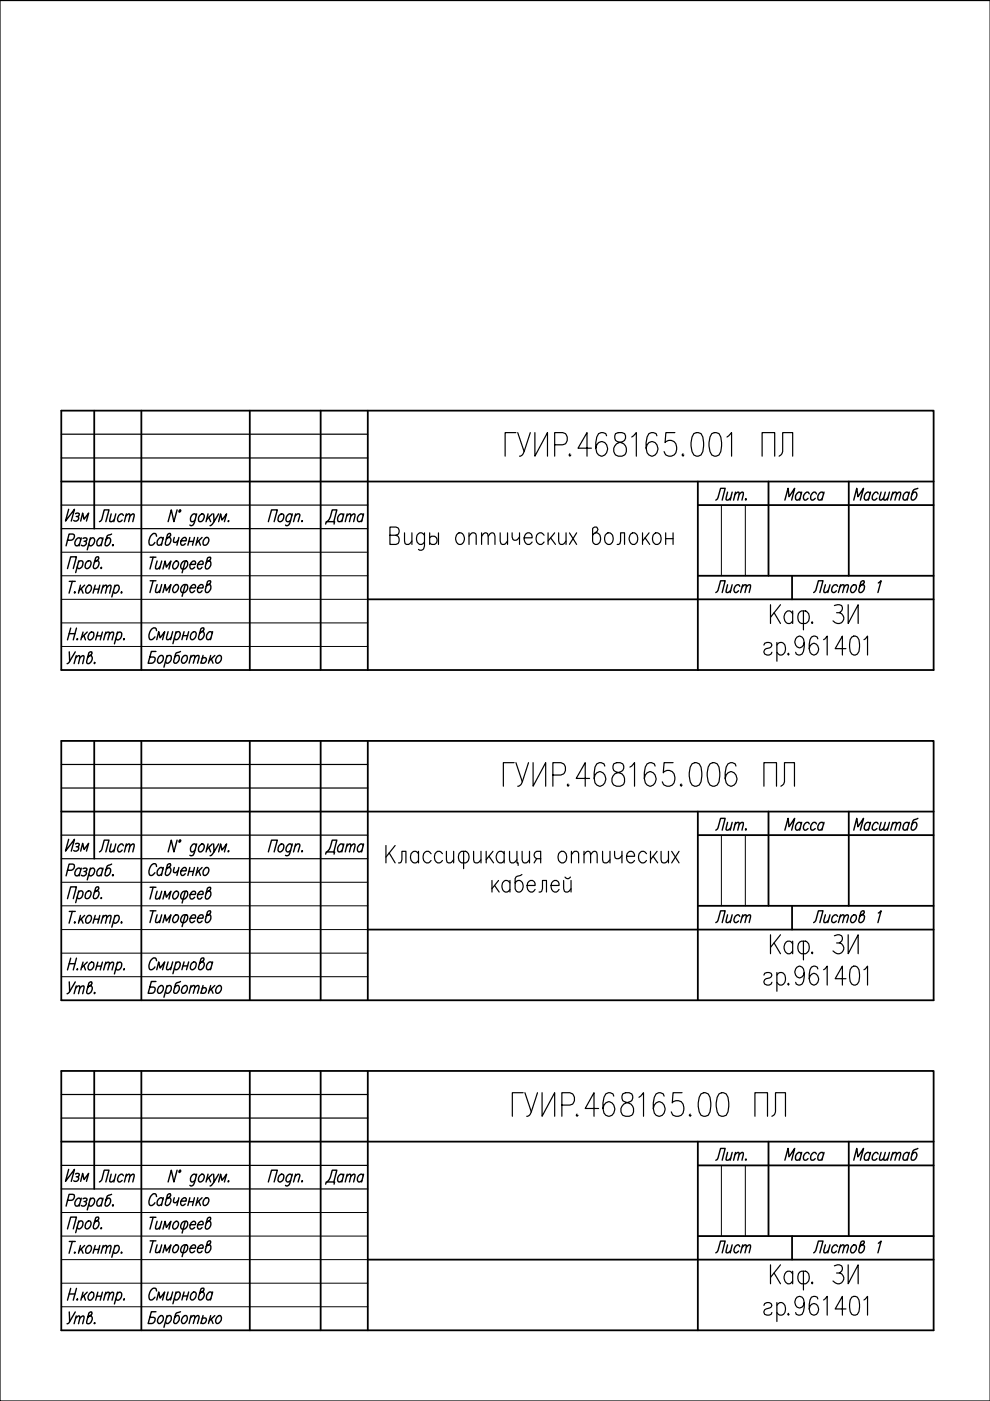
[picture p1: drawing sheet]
<svg xmlns="http://www.w3.org/2000/svg" width="210mm" height="297mm" viewBox="0 0 210 297" stroke-linecap="round" stroke-linejoin="round" font-family="sans-serif">
<defs><g id="words">
<text font-size="9.3" x="105.8" y="98.1">ГУИР.468165.001 ПЛ</text>
<g font-size="8.8">
<text x="105.5" y="167.9">ГУИР.468165.006 ПЛ</text>
<text x="107.2" y="237.8">ГУИР.468165.00 ПЛ</text>
</g>
<text font-size="6.6" x="67.7" y="182.4">Дата</text>
<g font-size="6.2">
<text x="67.7" y="112.2">Дата</text>
<text x="67.7" y="252.2">Дата</text>
</g>
<g font-size="5.7">
<text x="150.6" y="107.2">Лит.</text>
<text x="165.1" y="107.2">Масса</text>
<text x="179.9" y="107.2">Масштаб</text>
<text x="12.7" y="111.8">Изм</text>
<text x="19.8" y="111.8">Лист</text>
<text x="150.6" y="127">Лист</text>
<text x="150.6" y="177.1">Лит.</text>
<text x="165.1" y="177.1">Масса</text>
<text x="179.9" y="177.1">Масштаб</text>
<text x="12.7" y="181.7">Изм</text>
<text x="19.8" y="181.7">Лист</text>
<text x="150.6" y="196.8">Лист</text>
<text x="12.7" y="251.5">Изм</text>
<text x="19.8" y="251.9">Лист</text>
<text x="150.6" y="247.3">Лит.</text>
<text x="165.1" y="247.3">Масса</text>
<text x="179.9" y="247.3">Масштаб</text>
<text x="150.6" y="266.7">Лист</text>
</g>
</g></defs>
<!-- layer: KONTUR -->
<path d="M0 .1h209.9v296.9h-209.9z" fill="none" stroke="#000" stroke-width=".25"/>
<g fill="none" stroke="#000" stroke-width=".38">
<path d="M13 87.1h185v55h-185zM20 87.1v25M30 87.1v55M53 87.1v55M68 87.1v55M78 87.1v55M13 102.1h185M148 102.1v40M148 107.1h50M162.9 102.1v20M180 102.1v20M78 127.1h120"/>
<path d="M148 122.1h50M167.9 122.1v5M13 157.1h185v55h-185zM20 157.1v25M30 157.1v55M53 157.1v55M68 157.1v55M78 157.1v55M13 172.1h185M148 172.1v40M148 177.1h50M162.9 172.1v20"/>
<path d="M180 172.1v20M78 197.1h120M148 192.1h50M167.9 192.1v5M13 227.1h185v55h-185zM20 227.1v25M30 227.1v55M53 227.1v55M68 227.1v55M78 227.1v55M13 242h185M148 242v40.1"/>
<path d="M148 247.1h50M162.9 242v20.1M180 242v20.1M78 267.1h120M148 262.1h50M167.9 262.1v5"/>
</g>
<g fill="none" stroke="#000" stroke-width=".21">
<path d="M13 117.1h65M153 107.3v14.8M158 107.3v14.8M13 127.1h65M13 122.1h65M13 137.1h65M13 132.1h65M153 177.3v14.8M158 177.3v14.8M13 197.1h65M13 192.1h65M13 187.1h65"/>
<path d="M13 207.1h65M13 202.1h65M13 257.1h65M153 247.3v14.8M158 247.3v14.8M13 267.1h65M13 262.1h65M13 277.1h65M13 272.1h65"/>
</g>
<g fill="none" stroke="#000" stroke-width=".3">
<path d="M14.3 114.5h.8a.74 .74 0 0 0 .6-.5 .74 .74 0 0 0-.2-.8h-.9l-.6 2.5M16.6 119.2a.63 .63 0 0 1 .9-.2 .93 .93 0 0 1 0 1.1 .93 .93 0 0 1-1 .3l-.2-.2M16.7 118.9l-.7 2.5M17.1 114.4l-.3-.4a1.05 1.05 0 0 0-.7 1.7h.3l.4-.4M17.2 114l-.4 1.7M17.6 114.2l.3-.2 .5 .2-.1 .5-.5 .1M18.1 114.8a.6 .6 0 0 1 0 .8 .6 .6 0 0 1-.9 0M18.3 119.2a.63 .63 0 0 1 .9-.2 .93 .93 0 0 1 0 1.1 .93 .93 0 0 1-1 .3l-.2-.2zM19.1 114.4l.4-.4h.3a1.05 1.05 0 0 1-.7 1.7l-.3-.4M19.2 114l-.7 2.6M20.4 118.9h.3a1.03 1.03 0 0 1-.7 1.7l-.2-.5 .5-1.8 .3-.2 .3 .1a.77 .77 0 0 1-.7 .8l-.2 .2M21.8 114.4l-.3-.4a1.02 1.02 0 0 0-.9 .7 1.02 1.02 0 0 0 .2 1h.2l.5-.4"/>
<path d="M21.8 114l-.4 1.7M23.7 113.2l-.7 .2-.4 .4-.3 1.5 .2 .4a1.05 1.05 0 0 0 .7-1.7h-.3l-.4 .4M23.8 115.6l.2-.1v.1l-.1 .1zM31.8 118.1h1.3M32.5 118.1l-.7 2.5M33.2 113.7l-.3-.6a1.6 1.6 0 0 0-1 2.5 .86 .86 0 0 0 1-.6M33.3 118.9l-.3 1.6 .4 .1 .6-.5M34.3 118.9l-.5 1.7M34.5 114.3l-.2-.4a.99 .99 0 0 0-.9 .6 .99 .99 0 0 0 .2 1.1l.4-.1 .3-.2M34.6 113.9l-.4 1.7M35.7 113.9h.3a.95 .95 0 0 1 .1 1.1 .95 .95 0 0 1-1 .5v-.4l.4-1.7 .4-.3 .3 .1a.86 .86 0 0 1-.7 .9l-.2 .2M36.9 119.3l.4-.4h.3a1.05 1.05 0 0 1-.7 1.7 .87 .87 0 0 1 0-1.3z"/>
<path d="M37 113.9l-.2 1 .4 .1 .6-.5M37.5 108.1l-.6 2.5-.6-2.5-.7 2.5M37.9 113.9l-.4 1.7M38.1 108.2l.2-.1-.3 .5zM38.4 114.7h1.1v-.5l-.2-.3a1.03 1.03 0 0 0-.7 1.7l.4-.1 .3-.2M38.6 119.3l.4-.4h.5a.98 .98 0 0 1 .1 1.3 .98 .98 0 0 1-1.2 .3 1.03 1.03 0 0 1 .2-1.2zM39.3 118.9l-.7 2.5M40 114.8h1M40.3 113.9l-.5 1.7M40.3 119.7h1.1v-.5l-.2-.3a1.05 1.05 0 0 0-.7 1.7h.3l.5-.3M41.2 113.9l-.4 1.7M41.6 109.3l-.1-.2a.87 .87 0 0 0-1 .2 .87 .87 0 0 0-.1 1l.1 .2a.63 .63 0 0 0 .9-.2"/>
<path d="M41.7 109l-.5 1.9a.72 .72 0 0 1-.8 .5l-.1-.1M42 119.7h1l.1-.5-.3-.3a1.05 1.05 0 0 0-.7 1.7h.3l.4-.3M42 113.9l-.5 1.7M42.1 114.7l.4 .9M42.3 109.3l.5-.3h.3a1.03 1.03 0 0 1-.8 1.6 .84 .84 0 0 1 0-1.3zM42.8 113.9l-1.1 1.2M43.5 114.1l.5-.2a.95 .95 0 0 1 .1 1.1 .95 .95 0 0 1-1 .5 1.24 1.24 0 0 1 .4-1.4zM44.1 109l-.4 1.6M44.2 118.9h.2a1.02 1.02 0 0 1 .2 1.1 1.02 1.02 0 0 1-.9 .6l-.2-.5 .5-1.8 .3-.2 .4 .1a.78 .78 0 0 1-.7 .9l-.3 .2M44.3 109.7l.4 .9M45 109l-1.2 1.1M45.3 109l.1 1.6 1-1.6"/>
<path d="M45.4 110.6l-.4 .5-.5 .3M46.4 110.6l.4-1.6 .3 1.3 .9-1.3-.4 1.6M48.3 110.5l.2-.1v.1zM56.9 110.6l.7-2.5h1.2l-.7 2.5M59.2 109.3l.2-.2a.44 .44 0 0 1 .5-.2 .44 .44 0 0 1 .3 .4v.4a.79 .79 0 0 1-1.1 .8l-.2-.2zM61.9 109.3l-.1-.2a.79 .79 0 0 0-1.1 .8v.6a.63 .63 0 0 0 .9-.2M62 109l-.5 1.9a.73 .73 0 0 1-.8 .5l-.2-.1M62.6 109.4l.5-.4 .4 .1-.3 1.5M62.7 109l-.5 1.6M64 110.5l.1-.1v.1zM14.3 120.6l.7-2.5h1.2l-.7 2.5M14.6 134.4h1.3"/>
<path d="M14.7 138.2l.1 2M14.7 123.3h1.3M15 133.2l-.7 2.5M15.3 123.3l-.7 2.5M15.7 125.6l.2-.1-.1 .3zM16 138.2l-1.4 2.2-.4 .3M16 139.5l.6-.5 .3 .1-.3 1.6M16.2 139l-.5 1.7M16.2 133.2l-.7 2.5M16.3 135.5l.1-.1-.1 .3zM16.9 139.5l.6-.5 .3 .1-.3 1.6M17.1 124.1l-.5 1.7"/>
<path d="M17.2 124.8l.4 1M17.6 134l-.5 1.7M17.8 134.7l.3 1M17.9 124.1l-1.1 1.2M18.5 134l-1.2 1.2M18.6 124.2l.5-.1a1.05 1.05 0 0 1-.7 1.7 1.06 1.06 0 0 1 .2-1.6zM18.9 134.4a.63 .63 0 0 1 .9-.3 1.1 1.1 0 0 1-.9 1.6 .84 .84 0 0 1 0-1.3zM19 139h.3a1.05 1.05 0 0 1-.7 1.7l-.2-.1v-.4l.4-1.8 .4-.2 .3 .1a.79 .79 0 0 1-.7 .8l-.2 .3M20 124.9h1M20.2 124.1l-.5 1.7M20.5 134.8h1M20.7 134l-.4 1.7"/>
<path d="M21.2 124.1l-.5 1.7M21.5 120.3l-.1 .3zM21.7 134l-.4 1.7M21.8 124.6l.6-.5 .2 .1-.2 1.6M21.9 124.1l-.5 1.7M22.3 134.5l.3-.4h.6l-.3 1.6M22.4 134l-.4 1.7M22.6 124.6l.6-.5 .3 .1-.3 1.6M23.2 134.5l.3-.4h.6l-.4 1.6M24.3 124.4l.4-.3h.3a1.05 1.05 0 0 1-.7 1.7l-.3-.4M24.4 124.1l-.7 2.5M24.8 134.4a.63 .63 0 0 1 .9-.3 .93 .93 0 0 1 0 1.1 .93 .93 0 0 1-1 .3l-.1-.2"/>
<path d="M24.9 134l-.6 2.5M25.7 125.6l.1-.1 .1 .1-.2 .2zM26.2 135.5l.1-.1-.1 .3zM31.8 123.1h1.3M32.5 123.1l-.7 2.5M33.1 138.1h-1l-.7 2.5h.8a.75 .75 0 0 0 .6-.5 .75 .75 0 0 0-.2-.8h-.8M33.2 133.7l-.1-.2a.66 .66 0 0 0-.7-.4 .66 .66 0 0 0-.5 .6 1.45 1.45 0 0 0 0 1.9 1 1 0 0 0 1-.6M33.2 135.6l.5-1.7 .3 1.3 .9-1.3-.4 1.7M33.3 123.9l-.3 1.6 .4 .1 .6-.5M33.9 139.1l.5-.1a.99 .99 0 0 1 .1 1 .99 .99 0 0 1-.8 .6 1.03 1.03 0 0 1 .2-1.5zM34.3 123.9l-.5 1.7M34.5 120.6l.5-1.7 .3 1.4 .9-1.4-.4 1.7"/>
<path d="M34.5 125.6l.5-1.7 .3 1.4 .9-1.4-.4 1.7M35.3 139.3a.63 .63 0 0 1 .9-.2 1.1 1.1 0 0 1-.9 1.5l-.2-.3M35.4 139l-.6 2.5M35.6 133.9l-.3 1.6 .4 .1 .6-.4M36.6 133.9l-.4 1.7M36.9 124.3l.4-.4h.3a1.05 1.05 0 0 1-.7 1.7 .87 .87 0 0 1 0-1.3zM37.2 134.3l.5-.4h.2a1.02 1.02 0 0 1 .2 1.1 1.02 1.02 0 0 1-.9 .6l-.2-.4M37.3 133.9l-.6 2.6M38.3 138.1l-1 .4-.5 1.7 .1 .3a.87 .87 0 0 0 1-.2 .87 .87 0 0 0 .1-1l-.1-.2a.63 .63 0 0 0-.9 .2M38.6 124.3l.4-.4h.5a.98 .98 0 0 1 .1 1.3 .98 .98 0 0 1-1.2 .3 1.03 1.03 0 0 1 .2-1.2zM38.8 134.8h1M39 139.1l.5-.1a.99 .99 0 0 1 .1 1 .99 .99 0 0 1-.9 .6 1.03 1.03 0 0 1 .3-1.5z"/>
<path d="M39 133.9l-.4 1.7M39.3 123.9l-.7 2.5M40 133.9l-.5 1.7M40.3 124.7h1.1v-.5l-.2-.3a1.05 1.05 0 0 0-.7 1.7h.3l.5-.3M40.4 139.4l.4-.3h.5l-.3 1.5M40.5 139l-.4 1.6M40.6 134.3l.5-.4h.2a1.02 1.02 0 0 1 .2 1.1 1.02 1.02 0 0 1-.9 .6 .82 .82 0 0 1 0-1.3zM41.3 139.4l.4-.3h.5l-.3 1.5M42 124.7h1l.1-.5-.3-.3a1.05 1.05 0 0 0-.7 1.7h.3l.4-.3M42.8 133.9h.3a1.05 1.05 0 0 1-.8 1.7l-.2-.4 .5-1.9 .3-.2 .3 .2a.77 .77 0 0 1-.7 .8l-.2 .2M42.8 139.6a.53 .53 0 0 1 .9-.1 .53 .53 0 0 1-.1 .9l-.4 .2h-.4l-.1-.2M43.1 139l-.5 1.6"/>
<path d="M44.2 123.9h.2a1.02 1.02 0 0 1 .2 1.1 1.02 1.02 0 0 1-.9 .6l-.2-.5 .5-1.8 .3-.2 .4 .1a.78 .78 0 0 1-.7 .9l-.3 .2M44.7 139l-.5 1.6M44.8 139.6l.4 1M45 134.3l-.3-.4a1.02 1.02 0 0 0-.8 .6 1.02 1.02 0 0 0 .1 1.1h.3l.4-.4M45.1 133.9l-.5 1.7M45.6 139l-1.3 1.2M46 139.3l.2-.2 .5-.1a.99 .99 0 0 1 .2 1 .99 .99 0 0 1-.9 .6 .84 .84 0 0 1 0-1.3zM172.5 125.6l.5-.4 .5-2.1h1l-.7 2.5M175 124l-.3 1.5 .4 .1 .5-.4M176 124l-.5 1.6M177.6 124.3l-.1-.2a.92 .92 0 0 0-1.1 .4 .92 .92 0 0 0 .2 1.1h.3l.4-.3M178.1 124.4l.3-.3h.6l-.4 1.5"/>
<path d="M178.2 124l-.4 1.6M179 124.4l.3-.3h.6l-.4 1.5M180.6 124.3a.63 .63 0 0 1 .9-.2 1.1 1.1 0 0 1-.9 1.5 .87 .87 0 0 1 0-1.3zM182.8 124h.2a.99 .99 0 0 1 .2 1 .99 .99 0 0 1-.9 .6l-.2-.4 .4-1.9 .4-.2 .3 .2a.77 .77 0 0 1-.7 .8l-.2 .2M186.2 123.6l.6-.5-.7 2.5M20.1 140.4l-.1 .3zM37.5 178.1l-.6 2.5-.6-2.5-.7 2.5M38.1 178.1h.2l-.3 .5zM41.6 179.3l-.2-.4a1.02 1.02 0 0 0-.9 .6 1.02 1.02 0 0 0 .1 1.1h.3l.5-.4M41.7 178.9l-.7 2.3-.3 .2-.4-.1M42.3 179.3l.5-.4h.3a1.05 1.05 0 0 1-.8 1.7 .87 .87 0 0 1 0-1.3zM44.1 178.9l-.4 1.7"/>
<path d="M44.3 179.6l.4 1M45 178.9l-1.2 1.2M45.3 178.9l.1 1.7 1-1.7M59.2 179.3l.4-.4h.3a1.02 1.02 0 0 1 .2 1.1 1.02 1.02 0 0 1-.9 .6 .82 .82 0 0 1 0-1.3zM61.9 179.3l-.3-.4a1.02 1.02 0 0 0-.9 .6 1.02 1.02 0 0 0 .2 1.1h.3l.4-.4M62 178.9l-.7 2.3-.3 .2-.5-.1M62.6 179.4l.5-.5 .4 .2-.3 1.5M62.7 178.9l-.5 1.7M14.3 190.5l.7-2.5h1.2l-.7 2.5M14.3 184.5h.8a.73 .73 0 0 0 .6-.5 .73 .73 0 0 0-.2-.8h-.9l-.6 2.5M14.7 193.2h1.3M15.3 193.2l-.7 2.5"/>
<path d="M15.7 195.6l.2-.1-.1 .2zM16.6 189.2l.2-.2a.44 .44 0 0 1 .5-.1 .44 .44 0 0 1 .3 .3v.4a.79 .79 0 0 1-1.1 .8l-.2-.2M16.7 188.9l-.7 2.5M17.1 194.1l-.5 1.6M17.1 184.4l-.1-.2a.92 .92 0 0 0-1 .3 .92 .92 0 0 0 0 1.1 .53 .53 0 0 0 .8-.2M17.2 184.1l-.4 1.6M17.2 194.8l.4 .9M17.6 184.2l.3-.1 .5 .1-.1 .4-.5 .2M17.9 194.1l-1.1 1.2M18.1 184.8l.2 .2a.66 .66 0 0 1-.3 .6 .66 .66 0 0 1-.8 0M18.3 189.2l.2-.2a.44 .44 0 0 1 .5-.1 .44 .44 0 0 1 .3 .3v.4a.83 .83 0 0 1-1.1 .8l-.2-.2zM18.6 194.2l.5-.1a1.03 1.03 0 0 1-.7 1.6 1.06 1.06 0 0 1 .2-1.5z"/>
<path d="M19.1 184.4a.53 .53 0 0 1 .8-.2 .92 .92 0 0 1 0 1 .92 .92 0 0 1-1 .4l-.1-.2M19.2 184.1l-.7 2.4M20 194.9h1M20.2 194.1l-.5 1.6M20.4 188.9h.3a1.03 1.03 0 0 1-.7 1.6l-.1-.1-.1-.3 .5-1.8 .3-.3 .3 .2a.84 .84 0 0 1-.7 .8l-.2 .2M21.2 194.1l-.5 1.6M21.4 190.4l.1-.1v.1zM21.8 184.4l-.2-.2a.87 .87 0 0 0-.9 .2 .87 .87 0 0 0-.2 1l.3 .3h.2l.5-.3M21.8 194.5l.3-.3h.5l-.2 1.5M21.8 184.1l-.4 1.6M21.9 194.1l-.5 1.6M22.6 194.5l.4-.3h.5l-.3 1.5"/>
<path d="M23.7 183.2l-.7 .3-.4 .3-.3 1.8a.92 .92 0 0 0 1-.4 .92 .92 0 0 0 0-1l-.4-.1-.4 .3M23.8 185.6h.2l-.1 .1zM24.3 194.4a.58 .58 0 0 1 .8-.2 .93 .93 0 0 1 0 1 .93 .93 0 0 1-1 .4l-.1-.2M24.4 194.1l-.7 2.5M25.7 195.6l.1-.1 .1 .1-.2 .1zM31.8 188.1h1.3M31.8 193.1h1.3M32.5 188.1l-.7 2.5M32.5 193.1l-.7 2.5M33.2 183.7l-.1-.2a.66 .66 0 0 0-.7-.4 .66 .66 0 0 0-.5 .6 1.45 1.45 0 0 0 0 1.9 1 1 0 0 0 1-.6M33.3 189l-.3 1.5 .4 .1 .6-.5M33.3 194l-.3 1.5 .4 .1 .6-.5"/>
<path d="M34.3 189l-.5 1.6M34.3 194l-.5 1.6M34.5 184.3l-.2-.4a1.02 1.02 0 0 0-.9 .6 1.02 1.02 0 0 0 .2 1.1h.2l.5-.4M34.5 190.6l.5-1.6 .3 1.2 .9-1.2-.4 1.6M34.5 195.6l.5-1.6 .3 1.3 .9-1.3-.4 1.6M34.6 183.9l-.4 1.7M35.7 183.9h.3a1.05 1.05 0 0 1-.7 1.7l-.2-.4 .4-1.9 .4-.2 .3 .1a.78 .78 0 0 1-.7 .9l-.2 .2M36.9 189.3l.2-.3h.5a1.03 1.03 0 0 1-.7 1.6 .87 .87 0 0 1 0-1.3zM36.9 194.3l.2-.3h.5a1.03 1.03 0 0 1-.7 1.6 .84 .84 0 0 1 0-1.3zM37 183.9l-.2 1 .4 .1 .6-.4M37.9 183.9l-.4 1.7M38.4 184.6h1.1v-.4l-.2-.3a1.05 1.05 0 0 0-.7 1.7h.2l.5-.4"/>
<path d="M38.6 194.3a.86 .86 0 0 1 1.1-.3 1.01 1.01 0 0 1-.1 1.2 1.01 1.01 0 0 1-1.2 .3 1.03 1.03 0 0 1 .2-1.2zM38.8 189h.7a.96 .96 0 0 1 .1 1.2 .96 .96 0 0 1-1.2 .3 1.09 1.09 0 0 1 .4-1.5zM39.3 189l-.7 2.5M39.3 194l-.7 2.5M40 184.8h1M40.3 183.9l-.5 1.7M40.3 189.6h1.1a.45 .45 0 0 0-.2-.6 1.01 1.01 0 0 0-.7 1.6h.3l.5-.4M40.3 194.7h1.1a.48 .48 0 0 0-.2-.7 1.03 1.03 0 0 0-.7 1.6h.3l.5-.3M41.2 183.9l-.4 1.7M42 189.6h1a.45 .45 0 0 0-.2-.6 1.01 1.01 0 0 0-.7 1.6h.3l.4-.4M42 194.7h1a.48 .48 0 0 0-.2-.7 1.03 1.03 0 0 0-.7 1.6h.3l.4-.3M42 183.9l-.5 1.7"/>
<path d="M42.1 184.6l.4 1M42.8 183.9l-1.1 1.3M43.5 184.1l.5-.2a1.05 1.05 0 0 1-.7 1.7 1.06 1.06 0 0 1 .2-1.5zM44.2 189h.2a.99 .99 0 0 1 .2 1 .99 .99 0 0 1-.9 .6l-.2-.5 .5-1.8 .3-.2 .4 .1a.77 .77 0 0 1-.7 .8l-.3 .3M44.2 194h.2a.99 .99 0 0 1 .2 1 .99 .99 0 0 1-.9 .6l-.2-.5 .5-1.7 .3-.3 .4 .1a.77 .77 0 0 1-.7 .8l-.3 .3M45.4 180.6l-.6 .7-.3 .1M46.4 180.6l.4-1.7 .3 1.3 .9-1.3-.4 1.7M48.3 180.5l.2-.1-.1 .2zM56.9 180.6l.7-2.5h1.2l-.7 2.5M64.1 180.4l-.1 .2zM172.5 195.6l.5-.5 .5-2h1l-.7 2.5M175 194l-.3 1.5 .4 .1 .5-.5"/>
<path d="M176 194l-.5 1.6M177.6 194.3a.44 .44 0 0 0-.3-.3 .44 .44 0 0 0-.5 .1l-.4 .6-.1 .6a.44 .44 0 0 0 .3 .3 .44 .44 0 0 0 .5-.1l.2-.2M178.1 194.4l.5-.4 .4 .1-.4 1.5M178.2 194l-.4 1.6M179 194.4l.5-.4 .4 .1-.4 1.5M180.6 194.3l.5-.3h.2a.99 .99 0 0 1 .2 1 .99 .99 0 0 1-.9 .6 .84 .84 0 0 1 0-1.3zM182.8 194h.2a.99 .99 0 0 1 .2 1 .99 .99 0 0 1-.9 .6l-.2-.5 .4-1.7 .4-.3 .3 .1a.84 .84 0 0 1-.7 .9l-.2 .2M186.2 193.6l.6-.5-.7 2.5M14.6 204.3h1.3M14.7 208.2l.1 2M15 203.1l-.7 2.5M16 208.2l-1.4 2.2-.4 .3"/>
<path d="M16 209.5l.4-.4h.5l-.3 1.6M16.2 209l-.5 1.7M16.2 203.1l-.7 2.5M16.4 205.4l-.1 .2zM16.9 209.5l.4-.4h.5l-.3 1.6M17.6 204l-.5 1.6M17.8 204.7l.3 .9M18.5 204l-1.2 1.2M18.9 204.3l.5-.3h.2a.93 .93 0 0 1 .2 1.1 .93 .93 0 0 1-1 .5 1.11 1.11 0 0 1 .1-1.3zM19 209h.3a1.03 1.03 0 0 1-.7 1.7l-.2-.5 .4-1.8 .4-.2 .3 .1a.78 .78 0 0 1-.7 .8l-.2 .3M20.1 210.4l-.1 .3zM20.5 204.8h1"/>
<path d="M20.7 204l-.4 1.6M21.7 204l-.4 1.6M22.3 204.5l.6-.5 .3 .1-.3 1.5M22.4 204l-.4 1.6M23.2 204.5l.5-.5 .4 .1-.4 1.5M24.8 204.3l.3-.2a.44 .44 0 0 1 .4-.1 .44 .44 0 0 1 .3 .3 .97 .97 0 0 1-1.1 1.3l-.1-.3M24.9 204l-.6 2.5M26.2 205.6l.1-.2 .1 .2zM33.1 208.1h-1l-.7 2.5h.8a.75 .75 0 0 0 .6-.5 .75 .75 0 0 0-.2-.8h-.8M33.2 203.7l-.3-.6a1.6 1.6 0 0 0-1 2.5 1 1 0 0 0 1-.6M33.2 205.6l.5-1.7 .3 1.4 .9-1.4-.4 1.7M33.7 209.3l.4-.4h.3a.94 .94 0 0 1 .1 1.1 .94 .94 0 0 1-1 .5 1.09 1.09 0 0 1 .2-1.2z"/>
<path d="M35.3 209.3l.5-.4h.3a.94 .94 0 0 1 .1 1.1 .94 .94 0 0 1-1 .5l-.1-.2M35.4 208.9l-.6 2.5M35.6 203.9l-.3 1.6 .4 .1 .6-.5M36.6 203.9l-.4 1.7M37.2 204.3l.3-.2a.44 .44 0 0 1 .4-.2 .44 .44 0 0 1 .3 .4l-.1 .6a.91 .91 0 0 1-.9 .7l-.2-.3M37.3 203.9l-.6 2.5M38.3 208.1l-.8 .3-.3 .3-.4 1.4 .1 .4a.58 .58 0 0 0 .9-.2l.2-.6-.1-.6-.4-.2-.5 .4M38.7 209.3l.5-.4h.3a.94 .94 0 0 1 .1 1.1 .94 .94 0 0 1-1 .5 1.09 1.09 0 0 1 .1-1.2zM38.8 204.8h1M39 203.9l-.4 1.7M40 203.9l-.5 1.7M40.4 209.4l.6-.5 .3 .2-.3 1.5"/>
<path d="M40.5 208.9l-.4 1.7M40.6 204.3l.3-.2a.44 .44 0 0 1 .4-.2 .44 .44 0 0 1 .3 .4v.4a.79 .79 0 0 1-1.1 .8l-.2-.2zM41.3 209.4l.6-.5 .3 .2-.3 1.5M42.8 203.9h.3a1.03 1.03 0 0 1-.8 1.7l-.2-.5 .5-1.7 .3-.3 .3 .1a.84 .84 0 0 1-.7 .9l-.2 .2M42.8 209.7a.49 .49 0 0 1 .7-.3 .49 .49 0 0 1 .2 .7l-.1 .3a.65 .65 0 0 1-.9 .1v-.1M43.1 208.9l-.5 1.7M44.7 208.9l-.5 1.7M44.8 209.7l.4 .9M45 204.3l-.1-.2a.87 .87 0 0 0-1 .2 .87 .87 0 0 0-.1 1l.2 .3h.3l.4-.3M45.1 203.9l-.5 1.7M45.6 208.9l-1.3 1.2M46 209.3l.4-.4h.3a.94 .94 0 0 1 .1 1.1 .94 .94 0 0 1-1 .5 1.09 1.09 0 0 1 .2-1.2z"/>
<path d="M14.3 254.5h.8a.84 .84 0 0 0 .6-1.2l-1.1-.1-.6 2.5M16.6 259.2l.5-.3h.2a1.02 1.02 0 0 1 .2 1 1.02 1.02 0 0 1-.9 .6l-.3-.3M16.7 258.9l-.7 2.5M17.1 254.4l-.3-.4a1.05 1.05 0 0 0-.7 1.7h.3l.4-.4M17.2 254l-.4 1.7M17.6 254.2l.3-.2 .5 .2a.49 .49 0 0 1-.6 .5M18.1 254.7a.6 .6 0 0 1 0 .9 .6 .6 0 0 1-.9 0M18.5 259l.5-.1a1.02 1.02 0 0 1 .2 1 1.02 1.02 0 0 1-.9 .6 1.06 1.06 0 0 1 .2-1.5zM19.1 254.4l.4-.4h.3a1.05 1.05 0 0 1-.7 1.7l-.3-.4M19.2 254l-.7 2.5M20.4 258.9h.3a1.05 1.05 0 0 1-.7 1.6l-.2-.5 .5-1.7 .3-.3 .3 .1a.78 .78 0 0 1-.7 .9l-.2 .2M21.8 254.4l-.3-.4a1.02 1.02 0 0 0-.9 .6 1.02 1.02 0 0 0 .2 1.1h.2l.5-.4"/>
<path d="M21.8 254l-.4 1.7M23.7 253.2a1.14 1.14 0 0 0-1.1 .6l-.3 1.4v.4l.2 .1a1.05 1.05 0 0 0 .7-1.7h-.3l-.4 .4M24 255.5l-.1 .2zM31.8 258.1h1.3M32.5 258.1l-.7 2.5M33.2 253.7l-.3-.6a1.6 1.6 0 0 0-1 2.5 1 1 0 0 0 1-.6M33.3 258.9l-.3 1.6 .4 .1 .6-.5M34.3 258.9l-.5 1.7M34.5 254.3l-.2-.4a.99 .99 0 0 0-.9 .6 .99 .99 0 0 0 .2 1.1h.2l.5-.3M34.6 253.9l-.4 1.7M35.7 253.9h.3a1.03 1.03 0 0 1-.7 1.7l-.2-.5 .4-1.7 .4-.3 .3 .1a.86 .86 0 0 1-.7 .9l-.2 .2M36.9 259.3l.4-.4h.3a1.03 1.03 0 0 1-.7 1.7 .84 .84 0 0 1 0-1.3z"/>
<path d="M37 253.9l-.2 .6v.4l.2 .1h.2l.6-.5M37.5 248.1l-.6 2.5-.6-2.5-.7 2.5M37.9 253.9l-.4 1.7M38.1 248.2l.2-.1-.3 .5zM38.4 254.7h1.1a.48 .48 0 0 0-.2-.8 1.03 1.03 0 0 0-.7 1.7h.2l.5-.3M38.6 259.3l.4-.4h.5a.96 .96 0 0 1 .1 1.3 .96 .96 0 0 1-1.2 .3 1.03 1.03 0 0 1 .2-1.2zM39.3 258.9l-.7 2.5M40 254.8h1M40.3 253.9l-.5 1.7M40.3 259.7h1.1v-.6a.91 .91 0 0 0-1 .4 .91 .91 0 0 0 .1 1.1h.3l.5-.3M41.2 253.9l-.4 1.7M41.6 249.3l-.1-.2a.87 .87 0 0 0-1 .2 .87 .87 0 0 0-.1 1l.2 .3h.3l.5-.3"/>
<path d="M41.7 248.9l-.5 2a.72 .72 0 0 1-.8 .5l-.1-.1M42 259.7h1v-.6a.91 .91 0 0 0-1 .4 .91 .91 0 0 0 .1 1.1h.3l.4-.3M42 253.9l-.5 1.7M42.1 254.7l.4 .9M42.3 249.3l.5-.4h.3a1.03 1.03 0 0 1-.8 1.7 .84 .84 0 0 1 0-1.3zM42.8 253.9l-1.1 1.2M43.3 254.3a.53 .53 0 0 1 .9-.2 .92 .92 0 0 1-.1 1 .92 .92 0 0 1-1 .4 1.15 1.15 0 0 1 .2-1.2zM44.1 248.9l-.4 1.7M44.2 258.9h.2a.99 .99 0 0 1 .2 1.1 .99 .99 0 0 1-.9 .6l-.2-.5 .5-1.8 .3-.2 .4 .1a.84 .84 0 0 1-.7 .9l-.3 .2M44.3 249.7l.4 .9M45 248.9l-1.2 1.2M45.3 248.9l.1 1.7 1-1.7"/>
<path d="M45.4 250.6l-.6 .7-.3 .1M46.4 250.6l.4-1.7 .3 1.4 .9-1.4-.4 1.7M48.3 250.5l.2-.2-.1 .3zM56.9 250.6l.7-2.5h1.2l-.7 2.5M59.2 249.3l.2-.2a.44 .44 0 0 1 .5-.2 .44 .44 0 0 1 .3 .4v.4a.79 .79 0 0 1-1.1 .8l-.2-.2zM61.9 249.3l-.1-.2a.79 .79 0 0 0-1.1 .8l-.1 .4a.44 .44 0 0 0 .3 .3 .44 .44 0 0 0 .5-.1l.2-.2M62 248.9l-.5 2a.73 .73 0 0 1-.8 .5l-.2-.1M62.6 249.4l.5-.5 .4 .2-.3 1.5M62.7 248.9l-.5 1.7M64 250.5l.1-.2-.1 .3zM14.3 260.5l.7-2.5h1.2l-.7 2.5M14.6 274.3h1.3"/>
<path d="M14.7 278.2l.1 2M14.7 263.2h1.3M15 273.2l-.7 2.5M15.3 263.2l-.7 2.5M15.7 265.6l.2-.1v.1zM16 278.2l-1.4 2.2-.4 .3M16 279.5l.6-.5 .3 .1-.3 1.6M16.2 279l-.5 1.7M16.2 273.2l-.7 2.5M16.3 275.5l.1-.1-.1 .3zM16.9 279.5l.6-.5 .3 .1-.3 1.6M17.1 264.1l-.5 1.6"/>
<path d="M17.2 264.8l.4 .9M17.6 274l-.5 1.7M17.8 274.7l.3 1M17.9 264.1l-1.1 1.1M18.4 264.4a.53 .53 0 0 1 .9-.2 .95 .95 0 0 1-.1 1.1 .95 .95 0 0 1-1 .3 1.24 1.24 0 0 1 .2-1.2zM18.5 274l-1.2 1.2M19 279h.3a1.03 1.03 0 0 1-.7 1.7l-.2-.1v-.4l.4-1.8 .4-.2 .3 .1a.86 .86 0 0 1-.7 .8l-.2 .2M19.2 274.1l.4-.1a1.02 1.02 0 0 1 .2 1 1.02 1.02 0 0 1-.9 .7 1.03 1.03 0 0 1 .3-1.6zM20 264.9h1M20.2 264.1l-.5 1.6M20.5 274.8h1M20.7 274l-.4 1.7"/>
<path d="M21.2 264.1l-.5 1.6M21.4 260.4l.1-.1-.1 .2zM21.7 274l-.4 1.7M21.8 264.5l.6-.4 .2 .1-.2 1.5M21.9 264.1l-.5 1.6M22.3 274.5l.6-.5 .3 .1-.3 1.6M22.4 274l-.4 1.7M22.6 264.5l.6-.4 .3 .1-.3 1.5M23.2 274.5l.5-.5 .4 .1-.4 1.6M24.3 264.4a.53 .53 0 0 1 .8-.2 .95 .95 0 0 1 0 1.1 .95 .95 0 0 1-1 .3l-.1-.2M24.4 264.1l-.7 2.5M24.8 274.3l.5-.3h.2a1.02 1.02 0 0 1 .2 1 1.02 1.02 0 0 1-.9 .7l-.2-.4"/>
<path d="M24.9 274l-.6 2.5M25.7 265.6l.1-.1 .1 .1zM26.2 275.5l.1-.1-.1 .3zM31.8 263.1h1.3M32.5 263.1l-.7 2.5M33.1 278.1h-1l-.7 2.5h.8a.87 .87 0 0 0 .6-1.2l-1-.1M33.2 273.7l-.1-.2a.66 .66 0 0 0-.7-.4 .66 .66 0 0 0-.5 .6 1.45 1.45 0 0 0 0 1.9 1 1 0 0 0 1-.6M33.2 275.6l.5-1.7 .3 1.3 .9-1.3-.4 1.7M33.3 263.9l-.3 1.6 .4 .1 .6-.5M33.7 279.3l.4-.4h.3a1.02 1.02 0 0 1 .1 1.1 1.02 1.02 0 0 1-.8 .6 .87 .87 0 0 1 0-1.3zM34.3 263.9l-.5 1.7M34.5 260.6l.5-1.7 .3 1.4 .9-1.4-.4 1.7"/>
<path d="M34.5 265.6l.5-1.7 .3 1.3 .9-1.3-.4 1.7M35.3 279.3l.5-.4h.3a1.02 1.02 0 0 1 .1 1.1 1.02 1.02 0 0 1-.9 .6l-.2-.4M35.4 278.9l-.6 2.5M35.6 273.9l-.3 1.6 .4 .1 .6-.5M36.6 273.9l-.4 1.7M36.9 264.3l.4-.4h.3a.95 .95 0 0 1 .1 1.1 .95 .95 0 0 1-1 .5 1.11 1.11 0 0 1 .2-1.2zM37.2 274.3l.5-.4h.2a1.02 1.02 0 0 1 .2 1.1 1.02 1.02 0 0 1-.9 .6l-.2-.4M37.3 273.9l-.6 2.5M38.3 278.1a1.15 1.15 0 0 0-1.1 .6l-.4 1.4 .2 .5a1.02 1.02 0 0 0 .9-.6 1.02 1.02 0 0 0-.1-1.1h-.3l-.5 .4M38.6 264.3l.4-.4h.5a.98 .98 0 0 1 .1 1.3 .98 .98 0 0 1-1.2 .3 1.11 1.11 0 0 1 .2-1.2zM38.7 279.3l.5-.4h.3a1.02 1.02 0 0 1 .1 1.1 1.02 1.02 0 0 1-.9 .6 .87 .87 0 0 1 0-1.3zM38.8 274.8h1"/>
<path d="M39 273.9l-.4 1.7M39.3 263.9l-.7 2.5M40 273.9l-.5 1.7M40.3 264.7h1.1v-.6a.91 .91 0 0 0-1 .4 .91 .91 0 0 0 .1 1.1l.5-.1 .3-.3M40.4 279.4l.6-.5 .3 .1-.3 1.6M40.5 278.9l-.4 1.7M40.6 274.3l.5-.4h.2a1.02 1.02 0 0 1 .2 1.1 1.02 1.02 0 0 1-.9 .6 .82 .82 0 0 1 0-1.3zM41.3 279.4l.6-.5 .3 .1-.3 1.6M42 264.7h1v-.6a.91 .91 0 0 0-1 .4 .91 .91 0 0 0 .1 1.1l.5-.1 .2-.3M42.8 273.9h.3a1.05 1.05 0 0 1-.8 1.7l-.2-.5 .5-1.8 .3-.2 .3 .1a.78 .78 0 0 1-.7 .9l-.2 .2M42.8 279.6a.53 .53 0 0 1 .9-.1 .53 .53 0 0 1-.1 .9l-.4 .2h-.4l-.1-.2M43.1 278.9l-.5 1.7"/>
<path d="M44.2 263.9h.2a.93 .93 0 0 1 .2 1.1 .93 .93 0 0 1-1 .5l-.1-.4 .5-1.8 .3-.2 .4 .1a.84 .84 0 0 1-.7 .9l-.3 .2M44.7 278.9l-.5 1.7M44.8 279.6l.4 1M45 274.3l-.3-.4a1.02 1.02 0 0 0-.8 .6 1.02 1.02 0 0 0 .1 1.1h.3l.4-.4M45.1 273.9l-.5 1.7M45.6 278.9l-1.3 1.2M46 279.3l.4-.4h.3a1.02 1.02 0 0 1 .2 1.1 1.02 1.02 0 0 1-.9 .6 .87 .87 0 0 1 0-1.3zM172.5 265.6l.5-.5 .5-2h1l-.7 2.5M175 263.9l-.3 1.6 .4 .1 .5-.5M176 263.9l-.5 1.7M177.6 264.3l-.3-.4a1.02 1.02 0 0 0-.9 .7 1.02 1.02 0 0 0 .2 1h.3l.4-.4M178.1 264.4l.5-.5 .4 .2-.4 1.5"/>
<path d="M178.2 263.9l-.4 1.7M179 264.4l.5-.5 .4 .2-.4 1.5M180.6 264.3l.5-.4h.2a1.02 1.02 0 0 1 .2 1.1 1.02 1.02 0 0 1-.9 .6 .87 .87 0 0 1 0-1.3zM182.8 263.9h.2a1.02 1.02 0 0 1 .2 1.1 1.02 1.02 0 0 1-.9 .6l-.2-.5 .4-1.8 .4-.2 .3 .1a.78 .78 0 0 1-.7 .9l-.2 .2M186.2 263.6l.6-.5-.7 2.5M19.9 280.6l.2-.2 .1 .2z"/>
</g>
<!-- layer: 0 -->
<g fill="none" stroke="#000" stroke-width=".25">
<path d="M13 97.1h65M13 92.1h65M13 112.1h65M13 107.1h65M148 142.1h.1M13 177.1h65M13 167.1h65M13 162.1h65M13 182.1h65M148 212.1h.1M13 237.1h65M13 232.1h65"/>
<path d="M13 252.1h65M13 247.1h65M148 282.1h.1"/>
</g>
<g fill="none" stroke="#000" stroke-width=".25">
<path d="M82.7 113.5h1.2a1.02 1.02 0 0 1 .8 1 1.02 1.02 0 0 1-.8 .9h-1.2v-3.7h1.2a.89 .89 0 0 1 .7 .9 .89 .89 0 0 1-.7 .9M85.8 113l.1 2.3 .7 .1 .7-.7M87.3 113v2.4M90 113.5a.84 .84 0 0 0-.8-.5 .84 .84 0 0 0-.8 .5 1.23 1.23 0 0 0 1 1.9l.6-.5M90 113v2.8l-.2 .5-.4 .4-.7-.2M91.1 114a.9 .9 0 0 1 1.4 0 .9 .9 0 0 1-.4 1.4h-.6l-.4-.3M91.1 113v2.4M93 113v2.4M97 113.1a.79 .79 0 0 1 1.3 .4 1.23 1.23 0 0 1-1 1.9 1.44 1.44 0 0 1-.3-2.3zM99.4 113.7l.7-.7 .7 .1 .2 .4v1.9M99.4 113v2.4M102.1 113.7l.7-.7 .6 .1 .1 2.3"/>
<path d="M102.1 113v2.4M103.5 113.7l.7-.7 .6 .1 .1 .6v1.7M106 113v1.7l.2 .6 .7 .1 .7-.7M107.6 113v2.4M108.6 113v.9l.2 .5 .2 .1 .7-.1 .5-.5M110.2 113v2.4M111.1 114h1.7a.81 .81 0 0 0-.5-1 .81 .81 0 0 0-1 .5 1.23 1.23 0 0 0 1 1.9l.5-.5M115.4 113.5a.84 .84 0 0 0-.8-.6 .84 .84 0 0 0-.8 .6 1.23 1.23 0 0 0-.1 1.3 1.23 1.23 0 0 0 1.1 .6l.6-.5M116.2 113v2.4M116.8 114l1 1.4M117.6 113l-1.4 1.7M118.4 113v1.7l.2 .6 .7 .1 .7-.7"/>
<path d="M120 113v2.4M120.7 113l1.6 2.4M122.3 113l-1.6 2.4M126.2 113a1.23 1.23 0 0 1 1.1 .6 1.23 1.23 0 0 1-.1 1.3 .8 .8 0 0 1-.9 .6 .8 .8 0 0 1-.7-.8v-2.6l.5-.4h.4l.3 .6-.2 .3-1 .9M128.6 113.1a.79 .79 0 0 1 1.3 .4 1.23 1.23 0 0 1-1 1.9 1.44 1.44 0 0 1-.3-2.3zM130.9 115.4l.5-.1 .2-2.3h.8v2.4M133.8 113.1a.79 .79 0 0 1 1.3 .4 1.23 1.23 0 0 1-1 1.9 1.44 1.44 0 0 1-.3-2.3zM136.2 113v2.4M136.8 114l1 1.4M137.6 113l-1.4 1.7M138.8 113.1a.81 .81 0 0 1 1.2 .4 1.23 1.23 0 0 1 .1 1.3 1.23 1.23 0 0 1-1.1 .6 1.47 1.47 0 0 1-.2-2.3zM141.1 114.2h1.6"/>
<path d="M141.1 113v2.4M142.7 113v2.4M162 136.8a.91 .91 0 0 1 .8-.6 .91 .91 0 0 1 .9 .6l-.5 .6-.8 .1a.72 .72 0 0 0-.3 1.2 .93 .93 0 0 0 1.6-.4M163.4 128.2v4M164.1 129.9l1.4 2.3M164.7 136.8a.91 .91 0 0 1 .9-.6 .91 .91 0 0 1 .8 .6 1.36 1.36 0 0 1-1 2.1l-.7-.6M164.7 136.2v4M165.5 128.2l-2.1 2.7M167.2 138.5l-.2 .2 .2 .2 .1-.2M168.1 130.1l-.6-.6a1.36 1.36 0 0 0-1.2 .9 1.36 1.36 0 0 0 .2 1.4 .83 .83 0 0 0 .9 .4 .83 .83 0 0 0 .7-.6M168.1 129.5v2.7M169.6 129.7l.3-.2h.9a1.54 1.54 0 0 1 0 2.7h-.9a1.58 1.58 0 0 1-.3-2.5z"/>
<path d="M170.3 129.5v4M170.5 136.2a1 1 0 0 1-.5 1 1 1 0 0 1-1-.1 1.3 1.3 0 0 1-.4-1.3 1.3 1.3 0 0 1 1-.9l.5 .2a3.3 3.3 0 0 1 0 3.6l-.8 .2-.5-.2-.1-.4M172.2 131.8l-.2 .2 .2 .2 .1-.2M173.4 135.5l-.1-.4-.5-.2-.8 .2a3.6 3.6 0 0 0 0 3.6l.5 .2a1.27 1.27 0 0 0 1.1-1.3 1.27 1.27 0 0 0-1.1-1.2l-.5 .2-.4 .9M174.6 135.6l.8-.7v4M176.9 128.4l.6-.2 .9 .2 .2 .7-.2 .4-.4 .4a1.2 1.2 0 0 1 .6 1.9 1.2 1.2 0 0 1-2-.2M177.4 129.9h.6M179.4 137.5h-2.3l1.5-2.6v4M179.8 128.2v4l2.1-4v4M180.6 135.1l.8-.2a1.9 1.9 0 0 1 .8 2.2l-.1 1-.3 .6-.8 .2a1.9 1.9 0 0 1-.9-2.3l.2-1zM183.2 135.6l.7-.7v4M81.8 179.3v3.7"/>
<path d="M83.8 179.3l-2 2.4M82.5 180.8l1.3 2.2M84.5 183l.5-.2 .2-.5v-1.8h.9v2.5M88.7 181a.84 .84 0 0 0-.8-.5 .84 .84 0 0 0-.7 .5 1.23 1.23 0 0 0-.1 1.3 1.23 1.23 0 0 0 1.1 .7l.5-.6M88.7 180.5v2.5M91.4 181a.84 .84 0 0 0-.8-.5 .84 .84 0 0 0-.8 .5 1.23 1.23 0 0 0-.1 1.3 1.23 1.23 0 0 0 1.1 .7l.6-.6M93.8 181a.84 .84 0 0 0-.8-.5 .84 .84 0 0 0-.8 .5 1.23 1.23 0 0 0 1 2l.6-.6M94.7 180.5l.1 2.3 .7 .2 .7-.7M96.2 180.5v2.5M97.6 180.7l.3-.2h.8a1.4 1.4 0 0 1 0 2.5h-.8a1.47 1.47 0 0 1-.3-2.3zM98.3 180.5v3.7M100.4 180.5l.1 2.3 .8 .2 .7-.7"/>
<path d="M102 180.5v2.5M103.1 180.5v2.5M103.7 181.6l.9 1.4M104.3 186.7v2.4M104.5 180.5l-1.4 1.8M104.9 187.7l.9 1.4M105.7 186.7l-1.4 1.7M106.9 181a.81 .81 0 0 0-.8-.5 .81 .81 0 0 0-.7 .5 1.23 1.23 0 0 0 .9 2l.6-.6M106.9 180.5v2.5M108 180.5l.2 2.3 .7 .2 .7-.7M108.1 187.2a.84 .84 0 0 0-.8-.5 .84 .84 0 0 0-.7 .5 1.25 1.25 0 0 0 .9 1.9l.6-.5M108.1 186.7v2.4"/>
<path d="M109.6 180.5v2.5h.3v.5M110.7 185.4l-1.1 .4-.4 .5v2.1a.79 .79 0 0 0 1.3 .6 1.47 1.47 0 0 0-.3-2.3h-.4l-.6 .5M110.7 180.5v1.8l.2 .5 .6 .2 .8-.7M111.8 187.7h1.7a.83 .83 0 0 0-.6-1 .83 .83 0 0 0-1 .5 1.25 1.25 0 0 0 1 1.9l.6-.5M112.3 180.5v2.5M113.8 182.1l-.6 .9M114.3 189.1l.6-.1 .1-.6v-1.7h.9v2.4M114.6 182.1h-.8a.83 .83 0 0 1-.6-.8 .83 .83 0 0 1 .6-.8h.8v2.5M116.8 187.7h1.7a.83 .83 0 0 0-.5-1 .83 .83 0 0 0-1 .5 1.25 1.25 0 0 0 1 1.9l.5-.5M118.7 180.7a.79 .79 0 0 1 1.3 .3 1.23 1.23 0 0 1-1 2 1.44 1.44 0 0 1-.3-2.3zM119.5 186.7v1.7l.2 .6 .7 .1 .7-.7M119.8 186a.64 .64 0 0 0 .6 .3 .64 .64 0 0 0 .5-.3"/>
<path d="M121.1 186.7v2.4M121.2 181.2l.6-.7 .8 .2 .1 .3v2M121.2 180.5v2.5M123.8 181.2l.7-.7 .6 .2 .1 2.3M123.8 180.5v2.5M125.2 181.2l.7-.7 .6 .2 .1 2.3M127.8 180.5l.1 2.3 .7 .2 .7-.7M129.3 180.5v2.5M130.3 180.5l.1 1.4 .3 .2 .7-.2 .5-.5M131.9 180.5v2.5M132.8 181.6h1.7a.83 .83 0 0 0-.5-1.1 .83 .83 0 0 0-1 .5 1.23 1.23 0 0 0 .9 2l.6-.6M137.1 181a.84 .84 0 0 0-.8-.5 .84 .84 0 0 0-.8 .5 1.23 1.23 0 0 0 1 2l.6-.6"/>
<path d="M137.9 180.5v2.5M138.5 181.6l.9 1.4M139.3 180.5l-1.4 1.8M140.2 180.5l.1 2.3 .7 .2 .7-.7M141.7 180.5v2.5M142.4 180.5l1.6 2.5M144 180.5l-1.6 2.5M163.4 198.2v4M164.1 199.9l1.4 2.3M165.5 198.2l-2.1 2.7M168.1 199.5v2.7M169.6 199.7l.3-.2h.9a1.54 1.54 0 0 1 0 2.7h-.9a1.62 1.62 0 0 1-.3-2.5z"/>
<path d="M170.3 199.5v4M176.9 198.4l.6-.2 .9 .2 .2 .8-.2 .3-.4 .4a1.19 1.19 0 0 1 .6 1.9 1.19 1.19 0 0 1-2-.2M177.4 199.9h.6M179.8 198.2v4l2.1-4v4M162 206.7a.91 .91 0 0 1 .8-.5 .91 .91 0 0 1 .9 .5l-.5 .6-.8 .2a.72 .72 0 0 0-.3 1.1 .93 .93 0 0 0 1.6-.3M164.7 206.7a.91 .91 0 0 1 .9-.5 .91 .91 0 0 1 .8 .5 1.36 1.36 0 0 1-1 2.2l-.7-.6M164.7 206.2v4M167.2 208.5l-.2 .1 .2 .3 .1-.3M168.1 200.1a.88 .88 0 0 0-.9-.6 .88 .88 0 0 0-.8 .6 1.36 1.36 0 0 0 1.1 2.1l.6-.6M170.5 206.2a1 1 0 0 1-.5 .9 1 1 0 0 1-1 0 1.3 1.3 0 0 1-.4-1.3 1.3 1.3 0 0 1 1-1l.5 .2a3.3 3.3 0 0 1 0 3.6l-.8 .3-.5-.3-.1-.3M172.2 201.8l-.2 .2 .2 .2 .1-.2M173.4 205.4l-.1-.4-.5-.2-.8 .2a3.6 3.6 0 0 0 0 3.6l.5 .3a1.27 1.27 0 0 0 1.1-1.3 1.27 1.27 0 0 0-1.1-1.2l-.5 .2-.4 .9"/>
<path d="M174.6 205.6l.8-.8v4.1M179.4 207.5h-2.3l1.5-2.7v4.1M180.6 205l.8-.2a1.9 1.9 0 0 1 .8 2.3l-.1 1-.3 .5-.8 .3a1.9 1.9 0 0 1-.9-2.3l.2-1zM183.2 205.6l.7-.8v4.1M162 276.8a.89 .89 0 0 1 .8-.7 .89 .89 0 0 1 .9 .7l-.2 .3-1.1 .4a.71 .71 0 0 0-.3 1.2 .98 .98 0 0 0 1.6-.4M163.4 268.2v4M164.1 269.9l1.4 2.3M164.7 276.8a.89 .89 0 0 1 .9-.7 .89 .89 0 0 1 .8 .7 1.31 1.31 0 0 1-1 2l-.7-.5M164.7 276.2v4M165.5 268.2l-2.1 2.6M167.2 278.5l-.2 .2 .2 .1 .1-.1M168.1 270.1a.88 .88 0 0 0-.9-.6 .88 .88 0 0 0-.8 .6 1.36 1.36 0 0 0 1.1 2.1l.6-.6"/>
<path d="M168.1 269.5v2.7M169.6 269.7l.3-.2h.9a1.54 1.54 0 0 1 0 2.7h-.9a1.62 1.62 0 0 1-.3-2.5zM170.3 269.5v4M170.5 276.2l-.2 .6a.89 .89 0 0 1-.8 .5 .89 .89 0 0 1-.8-.5 1.14 1.14 0 0 1 0-1.4 1.14 1.14 0 0 1 1.4-.4 3.4 3.4 0 0 1 0 3.7 .85 .85 0 0 1-1.4-.4M172.2 271.8l-.2 .2 .2 .2 .1-.2M173.4 275.4a.85 .85 0 0 0-1.4-.4 3.7 3.7 0 0 0 0 3.7 .9 .9 0 0 0 1.4-.4 1.14 1.14 0 0 0 0-1.4 1.14 1.14 0 0 0-1.4-.4l-.4 1M174.6 275.6l.8-.7v3.9M176.9 268.4l.6-.2 .9 .2 .2 .7-.2 .4-.4 .4a1.19 1.19 0 0 1 .6 1.9 1.19 1.19 0 0 1-2-.2M177.4 269.9h.6M179.4 277.5h-2.3l1.5-2.6v3.9M179.8 268.2v4l2.1-4v4M180.6 275l.8-.1a1.9 1.9 0 0 1 .8 2.2l-.1 1-.3 .6-.8 .1a1.9 1.9 0 0 1-.9-2.3l.2-.9z"/>
<path d="M183.2 275.6l.7-.7v3.9"/>
</g>
<use href="#words"/>
</svg>
